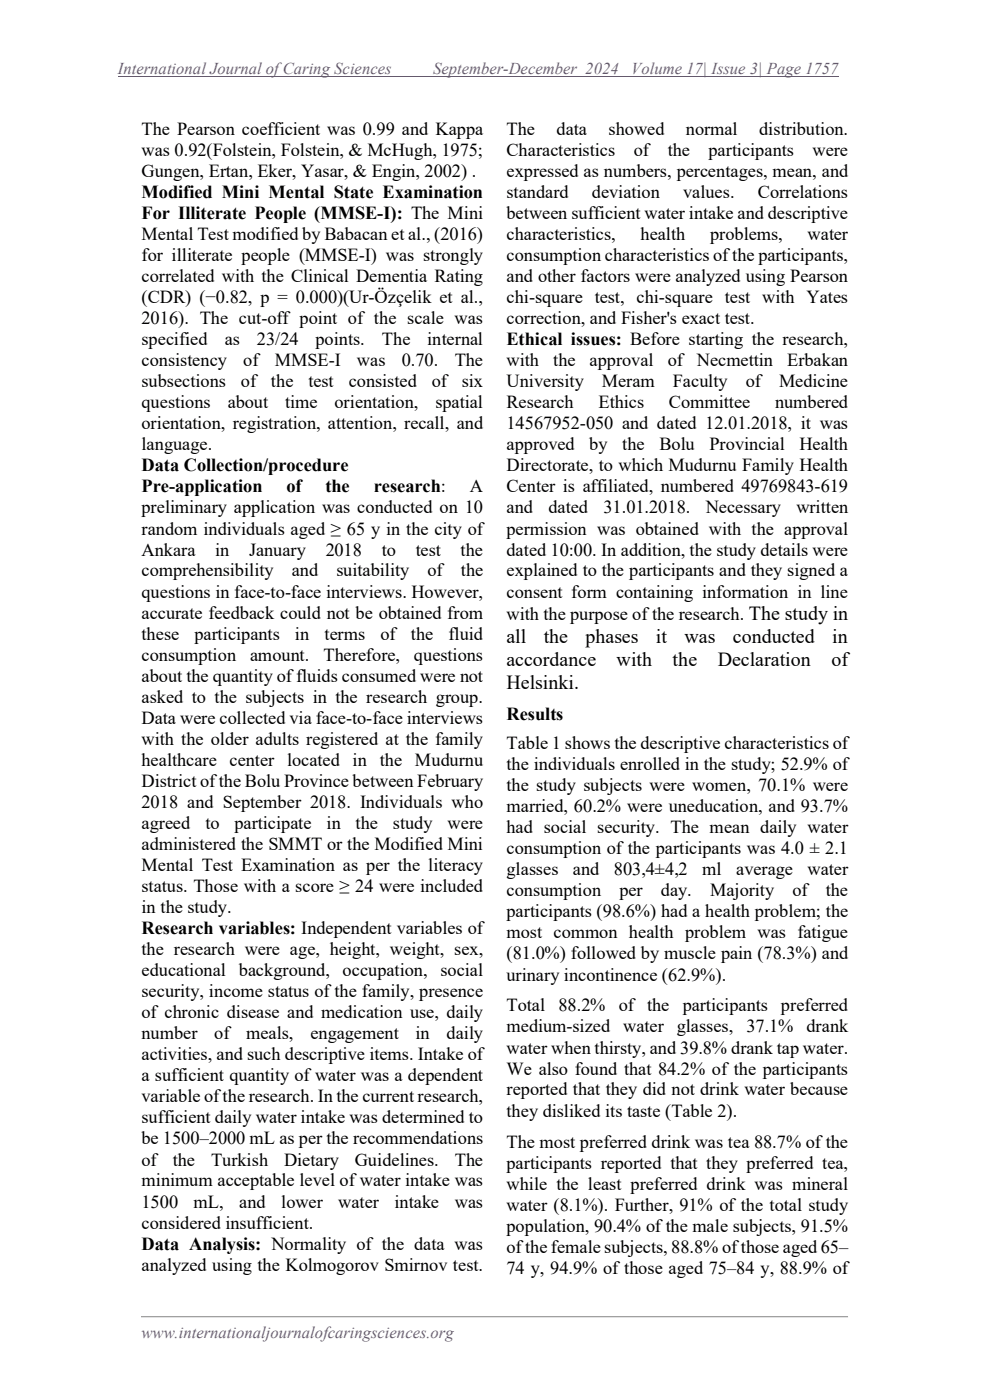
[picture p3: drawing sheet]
<svg xmlns="http://www.w3.org/2000/svg" width="210mm" height="297mm" viewBox="0 0 210 297" stroke-linecap="round" stroke-linejoin="round" font-family="sans-serif">
<defs><g id="words">
<g font-size="4.2">
<text x="107.4" y="136.4">all</text>
<text x="115.4" y="136.4">the</text>
<text x="124.2" y="136.4">phases</text>
<text x="139.1" y="136.4">it</text>
<text x="145.2" y="136.4">was</text>
<text x="155.5" y="136.4">conducted</text>
<text x="176.5" y="136.4">in</text>
<text x="107.4" y="141.3">accordance</text>
<text x="130.8" y="141.3">with</text>
<text x="142.7" y="141.3">the</text>
<text x="152.3" y="141.3">Declaration</text>
<text x="176.4" y="141.3">of</text>
<text x="107.4" y="146.2">Helsinki.</text>
</g>
<g font-size="3.9">
<text x="30" y="28.6">The Pearson coefficient was 0.99 and Kappa</text>
<text x="107.4" y="28.6">The</text>
<text x="118.1" y="28.6">data</text>
<text x="129.1" y="28.6">showed</text>
<text x="145.5" y="28.6">normal</text>
<text x="161.1" y="28.6">distribution.</text>
<text x="30" y="33.1">was 0.92(Folstein, Folstein, &amp; McHugh, 1975;</text>
<text x="107.4" y="33.1">Characteristics</text>
<text x="134.5" y="33.1">of</text>
<text x="141.6" y="33.1">the</text>
<text x="150.3" y="33.1">participants</text>
<text x="172.4" y="33.1">were</text>
<text x="30" y="37.5">Gungen, Ertan, Eker, Yasar, &amp; Engin, 2002) .</text>
<text x="30" y="42">Modified Mini Mental State Examination</text>
<text x="107.4" y="37.5">expressed as numbers, percentages, mean, and</text>
<text x="107.4" y="42">standard</text>
<text x="125.6" y="42">deviation</text>
<text x="144.9" y="42">values.</text>
<text x="160.8" y="42">Correlations</text>
<text x="30" y="46.4">For Illiterate People (MMSE-I): The Mini</text>
<text x="107.4" y="46.4">between sufficient water intake and descriptive</text>
<text x="30" y="50.9">Mental Test modified by Babacan et al., (2016)</text>
<text x="107.4" y="50.9">characteristics,</text>
<text x="135.9" y="50.9">health</text>
<text x="150.6" y="50.9">problems,</text>
<text x="171.3" y="50.9">water</text>
<text x="30" y="55.4">for illiterate people (MMSE-I) was strongly</text>
<text x="30" y="59.9">correlated with the Clinical Dementia Rating</text>
<text x="107.4" y="55.4">consumption characteristics of the participants,</text>
<text x="107.4" y="59.9">and other factors were analyzed using Pearson</text>
<text x="30" y="64.3">(CDR) (−0.82, p = 0.000)(Ur-Özçelik et al.,</text>
<text x="107.4" y="64.3">chi-square test, chi-square test with Yates</text>
<text x="30" y="68.8">2016). The cut-off point of the scale was</text>
<text x="107.4" y="68.8">correction, and Fisher's exact test.</text>
<text x="30" y="73.2">specified</text>
<text x="30" y="77.7">consistency</text>
<text x="47.7" y="73.2">as</text>
<text x="51.6" y="77.7">of</text>
<text x="54.5" y="73.2">23/24</text>
<text x="58.3" y="77.7">MMSE-I</text>
<text x="66.9" y="73.2">points.</text>
<text x="75.7" y="77.7">was</text>
<text x="81" y="73.2">The</text>
<text x="85.3" y="77.7">0.70.</text>
<text x="90.6" y="73.2">internal</text>
<text x="96.5" y="77.7">The</text>
<text x="107.4" y="73.2">Ethical issues: Before starting the research,</text>
<text x="107.4" y="77.7">with</text>
<text x="117.4" y="77.7">the</text>
<text x="125.1" y="77.7">approval</text>
<text x="141.6" y="77.7">of Necmettin</text>
<text x="167" y="77.7">Erbakan</text>
<text x="30" y="82.2">subsections</text>
<text x="51.1" y="82.2">of</text>
<text x="57.5" y="82.2">the</text>
<text x="65.4" y="82.2">test</text>
<text x="74" y="82.2">consisted</text>
<text x="91.6" y="82.2">of</text>
<text x="98" y="82.2">six</text>
<text x="107.4" y="82.2">University</text>
<text x="127.7" y="82.2">Meram</text>
<text x="142.7" y="82.2">Faculty</text>
<text x="158.2" y="82.2">of</text>
<text x="165.3" y="82.2">Medicine</text>
<text x="30" y="86.6">questions</text>
<text x="48.3" y="86.6">about</text>
<text x="60.5" y="86.6">time</text>
<text x="71" y="86.6">orientation,</text>
<text x="92.4" y="86.6">spatial</text>
<text x="107.4" y="86.6">Research</text>
<text x="127" y="86.6">Ethics</text>
<text x="141.9" y="86.6">Committee</text>
<text x="164.4" y="86.6">numbered</text>
<text x="30" y="91.1">orientation, registration, attention, recall, and</text>
<text x="30" y="95.5">language.</text>
<text x="107.4" y="91.1">14567952-050 and dated 12.01.2018, it was</text>
<text x="107.4" y="95.5">approved</text>
<text x="125" y="95.5">by</text>
<text x="132" y="95.5">the</text>
<text x="139.9" y="95.5">Bolu</text>
<text x="150.5" y="95.5">Provincial</text>
<text x="169.6" y="95.5">Health</text>
<text x="30" y="100">Data Collection/procedure</text>
<text x="107.4" y="100">Directorate, to which Mudurnu Family Health</text>
<text x="30" y="104.5">Pre-application</text>
<text x="60.8" y="104.5">of</text>
<text x="69" y="104.5">the</text>
<text x="79.3" y="104.5">research:</text>
<text x="99.7" y="104.5">A</text>
<text x="107.4" y="104.5">Center is affiliated, numbered 49769843-619</text>
<text x="30" y="108.9">preliminary application was conducted on 10</text>
<text x="30" y="113.4">random individuals aged ≥ 65 y in the city of</text>
<text x="107.4" y="108.9">and</text>
<text x="107.4" y="113.4">permission was obtained with the approval</text>
<text x="116.3" y="108.9">dated</text>
<text x="128" y="108.9">31.01.2018.</text>
<text x="149.7" y="108.9">Necessary</text>
<text x="169" y="108.9">written</text>
<text x="30" y="117.9">Ankara</text>
<text x="45.6" y="117.9">in</text>
<text x="52.8" y="117.9">January</text>
<text x="69.1" y="117.9">2018</text>
<text x="81" y="117.9">to</text>
<text x="88.2" y="117.9">test</text>
<text x="97.7" y="117.9">the</text>
<text x="107.4" y="117.9">dated 10:00. In addition, the study details were</text>
<text x="30" y="122.3">comprehensibility</text>
<text x="61.9" y="122.3">and</text>
<text x="71.3" y="122.3">suitability</text>
<text x="90.7" y="122.3">of</text>
<text x="97.7" y="122.3">the</text>
<text x="107.4" y="122.3">explained to the participants and they signed a</text>
<text x="30" y="126.8">questions in face-to-face interviews. However,</text>
<text x="30" y="131.2">accurate feedback could not be obtained from</text>
<text x="107.4" y="126.8">consent form containing information in line</text>
<text x="107.4" y="131.6">with the purpose of the research. The study in</text>
<text x="30" y="135.7">these</text>
<text x="41.3" y="135.7">participants</text>
<text x="62.6" y="135.7">in</text>
<text x="68.8" y="135.7">terms</text>
<text x="80.7" y="135.7">of</text>
<text x="87.2" y="135.7">the</text>
<text x="95.1" y="135.7">fluid</text>
<text x="30" y="140.2">consumption</text>
<text x="53.1" y="140.2">amount.</text>
<text x="68.6" y="140.2">Therefore,</text>
<text x="87.8" y="140.2">questions</text>
<text x="30" y="144.6">about the quantity of fluids consumed were not</text>
<text x="30" y="149.1">asked to the subjects in the research group.</text>
<text x="30" y="153.5">Data were collected via face-to-face interviews</text>
<text x="107.4" y="152.8">Results</text>
<text x="30" y="158">with the older adults registered at the family</text>
<text x="107.4" y="158.9">Table 1 shows the descriptive characteristics of</text>
<text x="30" y="162.5">healthcare center located in the Mudurnu</text>
<text x="30" y="166.9">District of the Bolu Province between February</text>
<text x="107.4" y="163.4">the individuals enrolled in the study; 52.9% of</text>
<text x="107.4" y="167.9">the study subjects were women, 70.1% were</text>
<text x="30" y="171.4">2018 and September 2018. Individuals who</text>
<text x="107.4" y="172.3">married, 60.2% were uneducation, and 93.7%</text>
<text x="30" y="175.9">agreed</text>
<text x="43.6" y="175.9">to</text>
<text x="49.7" y="175.9">participate</text>
<text x="69.2" y="175.9">in</text>
<text x="75.4" y="175.9">the</text>
<text x="83.3" y="175.9">study</text>
<text x="94.9" y="175.9">were</text>
<text x="107.4" y="176.8">had social security. The mean daily water</text>
<text x="30" y="180.3">administered the SMMT or the Modified Mini</text>
<text x="30" y="184.8">Mental Test Examination as per the literacy</text>
<text x="107.4" y="181.2">consumption of the participants was 4.0 ± 2.1</text>
<text x="107.4" y="185.7">glasses</text>
<text x="121.5" y="185.7">and</text>
<text x="130.2" y="185.7">803,4±4,2</text>
<text x="149" y="185.7">ml</text>
<text x="156.2" y="185.7">average</text>
<text x="171.3" y="185.7">water</text>
<text x="30" y="189.3">status. Those with a score ≥ 24 were included</text>
<text x="107.4" y="190.2">consumption</text>
<text x="131.4" y="190.2">per</text>
<text x="140.2" y="190.2">day.</text>
<text x="150.6" y="190.2">Majority</text>
<text x="168.1" y="190.2">of</text>
<text x="175.2" y="190.2">the</text>
<text x="30" y="193.7">in the study.</text>
<text x="107.4" y="194.6">participants (98.6%) had a health problem; the</text>
<text x="30" y="198.2">Research variables: Independent variables of</text>
<text x="30" y="202.6">the research were age, height, weight, sex,</text>
<text x="107.4" y="199.1">most common health problem was fatigue</text>
<text x="107.4" y="203.5">(81.0%) followed by muscle pain (78.3%) and</text>
<text x="30" y="207.1">educational</text>
<text x="50.7" y="207.1">background, occupation, social</text>
<text x="107.4" y="208">urinary incontinence (62.9%).</text>
<text x="30" y="211.6">security, income status of the family, presence</text>
<text x="107.4" y="214.6">Total</text>
<text x="118.5" y="214.6">88.2%</text>
<text x="131.3" y="214.6">of the</text>
<text x="144.8" y="214.6">participants</text>
<text x="165.7" y="214.6">preferred</text>
<text x="30" y="216">of chronic disease and medication use, daily</text>
<text x="30" y="220.5">number</text>
<text x="45.5" y="220.5">of</text>
<text x="52.2" y="220.5">meals,</text>
<text x="65.8" y="220.5">engagement</text>
<text x="88.1" y="220.5">in</text>
<text x="94.7" y="220.5">daily</text>
<text x="107.4" y="219">medium-sized water</text>
<text x="143.6" y="219">glasses,</text>
<text x="158.3" y="219">37.1%</text>
<text x="171.1" y="219">drank</text>
<text x="30" y="225">activities, and such descriptive items. Intake of</text>
<text x="107.4" y="223.5">water when thirsty, and 39.8% drank tap water.</text>
<text x="107.4" y="228">We also found that 84.2% of the participants</text>
<text x="30" y="229.4">a sufficient quantity of water was a dependent</text>
<text x="30" y="233.9">variable of the research. In the current research,</text>
<text x="107.4" y="232.4">reported that they did not drink water because</text>
<text x="30" y="238.3">sufficient daily water intake was determined to</text>
<text x="107.4" y="236.9">they disliked its taste (Table 2).</text>
<text x="30" y="242.8">be 1500–2000 mL as per the recommendations</text>
<text x="107.4" y="243.5">The most preferred drink was tea 88.7% of the</text>
<text x="30" y="247.3">of</text>
<text x="30" y="251.7">minimum acceptable level of water intake was</text>
<text x="36.7" y="247.3">the</text>
<text x="44.8" y="247.3">Turkish</text>
<text x="60.3" y="247.3">Dietary</text>
<text x="75.3" y="247.3">Guidelines.</text>
<text x="96.5" y="247.3">The</text>
<text x="107.4" y="247.9">participants reported that they preferred tea,</text>
<text x="30" y="256.2">1500</text>
<text x="41.1" y="256.2">mL,</text>
<text x="50.8" y="256.2">and</text>
<text x="59.7" y="256.2">lower</text>
<text x="71.7" y="256.2">water</text>
<text x="83.7" y="256.2">intake</text>
<text x="96.5" y="256.2">was</text>
<text x="107.4" y="252.4">while the least preferred drink was mineral</text>
<text x="107.4" y="256.8">water (8.1%). Further, 91% of the total study</text>
<text x="30" y="260.6">considered insufficient.</text>
<text x="107.4" y="261.3">population, 90.4% of the male subjects, 91.5%</text>
<text x="30" y="265.1">Data Analysis: Normality of the data was</text>
<text x="30" y="269.6">analyzed using the Kolmogorov Smirnov test.</text>
<text x="107.4" y="265.8">of the female subjects, 88.8% of those aged 65–</text>
<text x="107.4" y="270.3">74 y, 94.9% of those aged 75–84 y, 88.9% of</text>
</g>
<g font-size="3.5" fill="#7030a0">
<text x="25" y="15.8">International Journal of Caring Sciences</text>
<text x="91.9" y="15.8">September-December 2024</text>
<text x="133.9" y="15.8">Volume 17| Issue 3| Page 1757</text>
<text x="30" y="283.8">www.internationaljournalofcaringsciences.org</text>
</g>
</g></defs>
<path d="M25 16.3h152.8" fill="none" stroke="#7030a0" stroke-width=".21"/>
<path d="M29.5 278.6h150.9v1.9h-150.9z" fill="#fff"/>
<path d="M30 279.5h149.9M30 279.4h149.8" fill="none" stroke="#a0a0a0" stroke-width=".21"/>
<path d="M179.8 279.4h.1z" fill-rule="evenodd" fill="#a0a0a0"/>
<path d="M30 279.5h149.8" fill="none" stroke="#e3e3e3" stroke-width=".21"/>
<path d="M179.8 279.5l.1 .1z" fill="#e3e3e3"/>
<use href="#words"/>
</svg>
